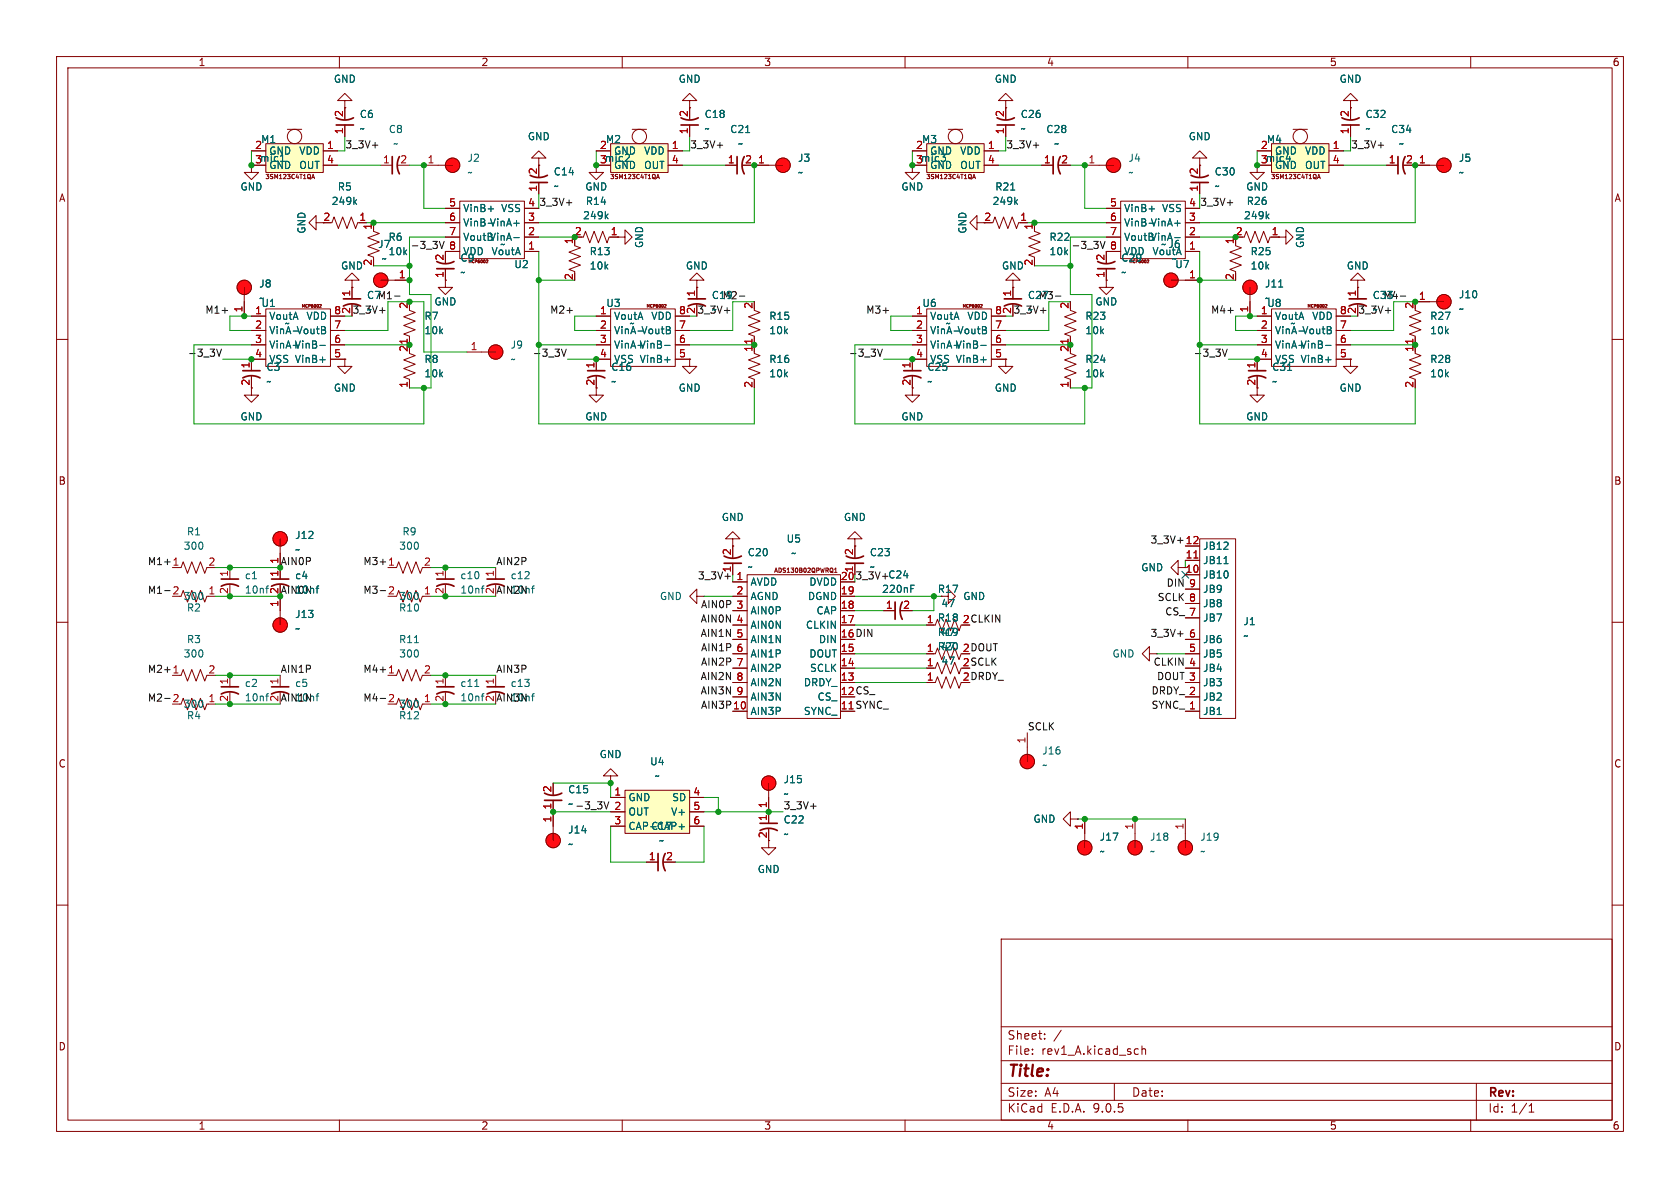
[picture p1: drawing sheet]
<svg xmlns="http://www.w3.org/2000/svg" width="297mm" height="210mm" viewBox="0 0 297 210" stroke-linecap="round" stroke-linejoin="round" font-family="sans-serif">
<defs><g id="words">
<text font-size="2.8" fill="#840000" x="178" y="190.9">Title:</text>
<g font-size="2.1" fill="#840000">
<text x="178" y="184">Sheet:</text>
<text x="178" y="186.7">File:</text>
<text x="184.1" y="186.7">rev1_A.kicad_sch</text>
<text x="178" y="196.9">KiCad</text>
<text x="178" y="194.1">Size:</text>
<text x="184.7" y="194.1">A4</text>
<text x="185.7" y="196.9">E.D.A.</text>
<text x="193.3" y="196.9">9.0.5</text>
<text x="200" y="194.1">Date:</text>
<text x="263" y="194.3">Rev:</text>
<text x="263" y="196.9">Id:</text>
<text x="267.1" y="196.9">1/1</text>
</g>
<g font-size="1.8" fill="#840000">
<text x="35" y="11.9">1</text>
<text x="85" y="11.9">2</text>
<text x="135" y="11.9">3</text>
<text x="185" y="11.9">4</text>
<text x="235" y="11.9">5</text>
<text x="285" y="11.9">6</text>
<text x="10.3" y="35.9">A</text>
<text x="285.3" y="35.9">A</text>
<text x="78.5" y="49.2" transform="rotate(-90 78.5 49.2)">1</text>
<text x="62.2" y="55.5">3_3V+</text>
<text x="123.2" y="55.5">3_3V+</text>
<text x="179.1" y="55.5">3_3V+</text>
<text x="240" y="55.5">3_3V+</text>
<text x="161" y="68.3" transform="rotate(-90 161 68.3)">2</text>
<text x="10.3" y="85.9">B</text>
<text x="285.3" y="85.9">B</text>
<text x="49.5" y="105.1">AIN0N</text>
<text x="165.7" y="105">R17</text>
<text x="148.5" y="112.8">16 DIN</text>
<text x="148.5" y="122.9">12 CS_</text>
<text x="10.3" y="135.9">C</text>
<text x="285.3" y="135.9">C</text>
<text x="10.3" y="185.9">D</text>
<text x="285.3" y="185.9">D</text>
<text x="35" y="199.9">1</text>
<text x="85" y="199.9">2</text>
<text x="135" y="199.9">3</text>
<text x="185" y="199.9">4</text>
<text x="235" y="199.9">5</text>
<text x="285" y="199.9">6</text>
</g>
<g font-size="1.8" fill="#006464">
<text x="58.9" y="14.8">GND</text>
<text x="119.9" y="14.8">GND</text>
<text x="175.8" y="14.8">GND</text>
<text x="236.7" y="14.8">GND</text>
<text x="63.5" y="21.1">C6</text>
<text x="63.5" y="23.6">~</text>
<text x="68.6" y="23.7">C8</text>
<text x="124.5" y="23.6">~</text>
<text x="124.5" y="21.1">C18</text>
<text x="129" y="23.7">C21</text>
<text x="180.3" y="23.6">~</text>
<text x="180.3" y="21.1">C26</text>
<text x="184.9" y="23.7">C28</text>
<text x="241.3" y="23.6">~</text>
<text x="241.3" y="21.1">C32</text>
<text x="245.8" y="23.7">C34</text>
<text x="46.1" y="25.5">M1</text>
<text x="47.5" y="27.5">GND</text>
<text x="52.8" y="27.5">VDD</text>
<text x="69.4" y="26.3">~</text>
<text x="82.6" y="28.8">J2</text>
<text x="93.2" y="25">GND</text>
<text x="107" y="25.5">M2</text>
<text x="108.5" y="27.5">GND</text>
<text x="113.8" y="27.5">VDD</text>
<text x="130.4" y="26.3">~</text>
<text x="141" y="28.8">J3</text>
<text x="162.9" y="25.5">M3</text>
<text x="164.3" y="27.5">GND</text>
<text x="169.7" y="27.5">VDD</text>
<text x="186.3" y="26.3">~</text>
<text x="199.4" y="28.8">J4</text>
<text x="210.1" y="25">GND</text>
<text x="223.9" y="25.5">M4</text>
<text x="225.3" y="27.5">GND</text>
<text x="230.6" y="27.5">VDD</text>
<text x="247.2" y="26.3">~</text>
<text x="257.8" y="28.8">J5</text>
<text x="42.4" y="33.9">GND</text>
<text x="47.5" y="30.1">GND</text>
<text x="52.8" y="30.1">OUT</text>
<text x="59.6" y="33.9">R5</text>
<text x="82.6" y="31.3">~</text>
<text x="97.8" y="33.8">~</text>
<text x="97.8" y="31.2">C14</text>
<text x="103.4" y="33.9">GND</text>
<text x="108.5" y="30.1">GND</text>
<text x="113.8" y="30.1">OUT</text>
<text x="141" y="31.3">~</text>
<text x="159.3" y="33.9">GND</text>
<text x="164.3" y="30.1">GND</text>
<text x="169.7" y="30.1">OUT</text>
<text x="175.9" y="33.9">R21</text>
<text x="199.4" y="31.3">~</text>
<text x="214.6" y="33.8">~</text>
<text x="214.6" y="31.2">C30</text>
<text x="220.2" y="33.9">GND</text>
<text x="225.3" y="30.1">GND</text>
<text x="230.6" y="30.1">OUT</text>
<text x="257.8" y="31.3">~</text>
<text x="54.2" y="41.4" transform="rotate(-90 54.2 41.4)">GND</text>
<text x="58.5" y="36.4">249k</text>
<text x="81.8" y="40.2">VinB- VinA+</text>
<text x="81.8" y="37.7">VinB+</text>
<text x="88.5" y="37.7">VSS</text>
<text x="103" y="39">249k</text>
<text x="103.5" y="36.4">R14</text>
<text x="171" y="41.4" transform="rotate(-90 171 41.4)">GND</text>
<text x="175.4" y="36.4">249k</text>
<text x="198.6" y="40.2">VinB- VinA+</text>
<text x="198.6" y="37.7">VinB+</text>
<text x="205.3" y="37.7">VSS</text>
<text x="219.8" y="39">249k</text>
<text x="220.3" y="36.4">R26</text>
<text x="60.2" y="47.9">GND</text>
<text x="66.8" y="44">J7</text>
<text x="67.4" y="46.6">~</text>
<text x="68.6" y="42.8">R6</text>
<text x="68.6" y="45.3">10k</text>
<text x="81.3" y="46.5">C9</text>
<text x="81.8" y="45.3">VDD</text>
<text x="81.8" y="42.8">VoutBVinA-</text>
<text x="86.8" y="45.3">VoutA</text>
<text x="88.3" y="44">~</text>
<text x="90.8" y="47.6">U2</text>
<text x="104.1" y="47.9">10k</text>
<text x="104.1" y="45.3">R13</text>
<text x="113.9" y="43.9" transform="rotate(-90 113.9 43.9)">GND</text>
<text x="121.2" y="47.9">GND</text>
<text x="177" y="47.9">GND</text>
<text x="185.4" y="45.3">10k</text>
<text x="185.4" y="42.8">R22</text>
<text x="198.1" y="46.5">C29</text>
<text x="198.6" y="45.3">VDD</text>
<text x="198.6" y="42.8">VoutBVinA-</text>
<text x="203.6" y="45.3">VoutA</text>
<text x="205.2" y="44">~J6</text>
<text x="207.1" y="46.6">~</text>
<text x="207.7" y="47.6">U7</text>
<text x="221" y="47.9">10k</text>
<text x="221" y="45.3">R25</text>
<text x="230.7" y="43.9" transform="rotate(-90 230.7 43.9)">GND</text>
<text x="238" y="47.9">GND</text>
<text x="45.7" y="51">J8</text>
<text x="45.7" y="53.6">~</text>
<text x="64.8" y="53.1">C7</text>
<text x="81.3" y="49">~</text>
<text x="125.7" y="53.1">C19</text>
<text x="127.6" y="53">M2-</text>
<text x="181.6" y="53.1">C27</text>
<text x="183.5" y="53">M3-</text>
<text x="198.1" y="49">~</text>
<text x="223.5" y="53.6">~</text>
<text x="223.5" y="51">J11</text>
<text x="242.6" y="53.1">C33</text>
<text x="244.5" y="53">M4-</text>
<text x="257.8" y="52.9">J10</text>
<text x="46.1" y="54.5">U1</text>
<text x="47.5" y="56.7">VoutA</text>
<text x="47.5" y="59.3">VinA- VoutB</text>
<text x="50.2" y="58">~</text>
<text x="54.1" y="56.7">VDD</text>
<text x="64.8" y="55.6">~</text>
<text x="74.9" y="56.7">R7</text>
<text x="74.9" y="59.3">10k</text>
<text x="76.7" y="54.2">GND</text>
<text x="107.1" y="54.5">U3</text>
<text x="108.5" y="56.7">VoutA</text>
<text x="108.5" y="59.3">VinA- VoutB</text>
<text x="111.2" y="58">~</text>
<text x="115" y="56.7">VDD</text>
<text x="125.7" y="55.6">~</text>
<text x="135.9" y="59.3">10k</text>
<text x="135.9" y="56.7">R15</text>
<text x="163" y="54.5">U6</text>
<text x="164.3" y="56.7">VoutA</text>
<text x="164.3" y="59.3">VinA- VoutB</text>
<text x="167.1" y="58">~</text>
<text x="170.9" y="56.7">VDD</text>
<text x="181.6" y="55.6">~</text>
<text x="191.8" y="59.3">10k</text>
<text x="191.8" y="56.7">R23</text>
<text x="193.5" y="54.2">GND</text>
<text x="223.9" y="54.5">U8</text>
<text x="225.3" y="56.7">VoutA</text>
<text x="225.3" y="59.3">VinA- VoutB</text>
<text x="228" y="58">~</text>
<text x="231.9" y="56.7">VDD</text>
<text x="242.6" y="55.6">~</text>
<text x="252.7" y="59.3">10k</text>
<text x="252.7" y="56.7">R27</text>
<text x="257.8" y="55.5">~</text>
<text x="47" y="65.8">C3</text>
<text x="47.5" y="61.8">VinA+VinB-</text>
<text x="47.5" y="64.4">VSS VinB+</text>
<text x="74.9" y="64.4">R8</text>
<text x="90.2" y="61.8">J9</text>
<text x="90.2" y="64.4">~</text>
<text x="108" y="65.8">C16</text>
<text x="108.5" y="61.8">VinA+VinB-</text>
<text x="108.5" y="64.4">VSS VinB+</text>
<text x="135.9" y="64.4">R16</text>
<text x="163.8" y="65.8">C25</text>
<text x="164.3" y="61.8">VinA+VinB-</text>
<text x="164.3" y="64.4">VSS VinB+</text>
<text x="191.8" y="64.4">R24</text>
<text x="224.8" y="65.8">C31</text>
<text x="225.3" y="61.8">VinA+VinB-</text>
<text x="225.3" y="64.4">VSS VinB+</text>
<text x="252.7" y="64.4">R28</text>
<text x="47" y="68.3">~</text>
<text x="58.9" y="69.4">GND</text>
<text x="74.9" y="66.9">10k</text>
<text x="108" y="68.3">~</text>
<text x="119.9" y="69.4">GND</text>
<text x="135.9" y="66.9">10k</text>
<text x="163.8" y="68.3">~</text>
<text x="175.8" y="69.4">GND</text>
<text x="191.8" y="66.9">10k</text>
<text x="224.8" y="68.3">~</text>
<text x="236.7" y="69.4">GND</text>
<text x="252.7" y="66.9">10k</text>
<text x="42.4" y="74.5">GND</text>
<text x="103.4" y="74.5">GND</text>
<text x="159.3" y="74.5">GND</text>
<text x="220.2" y="74.5">GND</text>
<text x="32.9" y="94.8">R1</text>
<text x="52.1" y="95.5">J12</text>
<text x="71" y="94.8">R9</text>
<text x="127.5" y="92.3">GND</text>
<text x="149.1" y="92.3">GND</text>
<text x="32.4" y="97.4">300</text>
<text x="52.1" y="98">~</text>
<text x="70.5" y="97.4">300</text>
<text x="132.1" y="101.1">~</text>
<text x="132.1" y="98.5">C20</text>
<text x="139" y="96.1">U5</text>
<text x="139.8" y="98.7">~</text>
<text x="153.7" y="101.1">~</text>
<text x="153.7" y="98.5">C23</text>
<text x="201.7" y="101.2">GND</text>
<text x="212.6" y="99.9">JB11</text>
<text x="212.6" y="97.4">JB12</text>
<text x="32.4" y="106.3">300</text>
<text x="43.2" y="102.6">c1</text>
<text x="43.2" y="105.1">10nf</text>
<text x="52.1" y="102.6">c4</text>
<text x="52.1" y="105.1">10nf</text>
<text x="70.5" y="106.3">300</text>
<text x="81.3" y="105.1">10nf</text>
<text x="81.3" y="102.6">c10</text>
<text x="90.2" y="102.6">c12</text>
<text x="116.6" y="106.3">GND</text>
<text x="132.6" y="103.7">AVDD</text>
<text x="132.6" y="106.3">AGND</text>
<text x="142.7" y="106.3">DGND</text>
<text x="143" y="103.7">DVDD</text>
<text x="155.8" y="105">220nF</text>
<text x="156.9" y="102.5">C24</text>
<text x="166.3" y="107.5">47</text>
<text x="170.2" y="106.3">GND</text>
<text x="212.6" y="107.5">JB8</text>
<text x="212.6" y="105">JB9</text>
<text x="212.6" y="102.5">JB10</text>
<text x="32.9" y="108.3">R2</text>
<text x="32.9" y="113.9">R3</text>
<text x="52.1" y="112">~</text>
<text x="52.1" y="109.4">J13</text>
<text x="70.4" y="113.9">R11</text>
<text x="70.4" y="108.3">R10</text>
<text x="132.6" y="108.8">AIN0P</text>
<text x="132.6" y="111.4">AIN0N</text>
<text x="132.6" y="113.9">AIN1N</text>
<text x="142.4" y="111.4">CLKIN</text>
<text x="144.3" y="108.8">CAP</text>
<text x="144.7" y="113.9">DIN</text>
<text x="163.8" y="110.2">1 R18</text>
<text x="165.7" y="112.6">R19</text>
<text x="166.3" y="112.6">47</text>
<text x="212.6" y="113.9">JB6</text>
<text x="212.6" y="110.1">JB7</text>
<text x="219.7" y="110.7">J1</text>
<text x="219.7" y="113.3">~</text>
<text x="32.4" y="116.4">300</text>
<text x="70.5" y="116.4">300</text>
<text x="132.6" y="116.4">AIN1P</text>
<text x="132.6" y="119">AIN2P</text>
<text x="143" y="116.4">DOUT</text>
<text x="143.1" y="119">SCLK</text>
<text x="166.3" y="117.7">47</text>
<text x="166.3" y="115.2">47</text>
<text x="196.6" y="116.4">GND</text>
<text x="212.6" y="119">JB4</text>
<text x="212.6" y="116.4">JB5</text>
<text x="32.4" y="125.3">300</text>
<text x="43.2" y="121.6">c2</text>
<text x="43.2" y="124.2">10nf</text>
<text x="52.1" y="121.6">c5</text>
<text x="70.5" y="125.3">300</text>
<text x="81.3" y="124.2">10nf</text>
<text x="81.3" y="121.6">c11</text>
<text x="90.2" y="121.6">c13</text>
<text x="132.6" y="121.5">AIN2N</text>
<text x="132.6" y="124.1">AIN3N</text>
<text x="142" y="121.5">DRDY_</text>
<text x="144.4" y="124.1">CS_</text>
<text x="212.6" y="124.1">JB2</text>
<text x="212.6" y="121.5">JB3</text>
<text x="32.9" y="127.4">R4</text>
<text x="70.4" y="127.4">R12</text>
<text x="132.6" y="126.6">AIN3P</text>
<text x="142" y="126.6">SYNC_</text>
<text x="212.6" y="126.6">JB1</text>
<text x="105.9" y="134.2">GND</text>
<text x="114.8" y="135.5">U4</text>
<text x="184.2" y="136.1">~</text>
<text x="184.2" y="133.6">J16</text>
<text x="100.3" y="143">~</text>
<text x="100.3" y="140.4">C15</text>
<text x="111" y="141.8">GND</text>
<text x="115.6" y="138">~</text>
<text x="118.7" y="141.8">SD</text>
<text x="138.4" y="141.2">~</text>
<text x="138.4" y="138.7">J15</text>
<text x="100.3" y="147.5">J14</text>
<text x="111" y="144.4">OUT</text>
<text x="111" y="146.9">CAP-C17</text>
<text x="116" y="146.9">CAP+</text>
<text x="116.4" y="149.5">~</text>
<text x="118.5" y="144.4">V+</text>
<text x="138.4" y="148.3">~</text>
<text x="138.4" y="145.8">C22</text>
<text x="182.6" y="145.6">GND</text>
<text x="194.3" y="148.8">J17</text>
<text x="203.2" y="148.8">J18</text>
<text x="212.1" y="148.8">J19</text>
<text x="100.3" y="150.1">~</text>
<text x="133.9" y="154.5">GND</text>
<text x="194.3" y="151.4">~</text>
<text x="203.2" y="151.4">~</text>
<text x="212.1" y="151.4">~</text>
</g>
<g font-size="1.8" fill="#a90000">
<text x="60.7" y="23.8" transform="rotate(-90 60.7 23.8)">1</text>
<text x="60.7" y="20.8" transform="rotate(-90 60.7 20.8)">2</text>
<text x="121.7" y="23.8" transform="rotate(-90 121.7 23.8)">1</text>
<text x="121.7" y="20.8" transform="rotate(-90 121.7 20.8)">2</text>
<text x="177.5" y="23.8" transform="rotate(-90 177.5 23.8)">1</text>
<text x="177.5" y="20.8" transform="rotate(-90 177.5 20.8)">2</text>
<text x="238.5" y="23.8" transform="rotate(-90 238.5 23.8)">1</text>
<text x="238.5" y="20.8" transform="rotate(-90 238.5 20.8)">2</text>
<text x="45" y="26.4">2</text>
<text x="45" y="29">3mic1</text>
<text x="57.7" y="26.4">1</text>
<text x="57.7" y="29">4</text>
<text x="67.6" y="29">1</text>
<text x="70.7" y="29">2</text>
<text x="75.5" y="29">1</text>
<text x="106" y="26.4">2</text>
<text x="106" y="29">3mic2</text>
<text x="118.7" y="26.4">1</text>
<text x="118.7" y="29">4</text>
<text x="128.6" y="29">1</text>
<text x="131.6" y="29">2</text>
<text x="133.9" y="29">1</text>
<text x="161.9" y="26.4">2</text>
<text x="161.9" y="29">3mic3</text>
<text x="174.6" y="26.4">1</text>
<text x="174.6" y="29">4</text>
<text x="184.5" y="29">1</text>
<text x="187.5" y="29">2</text>
<text x="192.3" y="29">1</text>
<text x="222.8" y="26.4">2</text>
<text x="222.8" y="29">3mic4</text>
<text x="235.5" y="26.4">1</text>
<text x="235.5" y="29">4</text>
<text x="245.4" y="29">1</text>
<text x="248.5" y="29">2</text>
<text x="250.8" y="29">1</text>
<text x="95" y="34" transform="rotate(-90 95 34)">1</text>
<text x="95" y="30.9" transform="rotate(-90 95 30.9)">2</text>
<text x="211.8" y="34" transform="rotate(-90 211.8 34)">1</text>
<text x="211.8" y="30.9" transform="rotate(-90 211.8 30.9)">2</text>
<text x="57.1" y="39.1">2</text>
<text x="63.4" y="39.1">1</text>
<text x="65.8" y="40.7" transform="rotate(-90 65.8 40.7)">1</text>
<text x="79.3" y="41.7">7</text>
<text x="79.3" y="39.1">6</text>
<text x="79.3" y="36.6">5</text>
<text x="93.3" y="41.7">2</text>
<text x="93.3" y="39.1">3</text>
<text x="93.3" y="36.6">4</text>
<text x="101.5" y="41.7">2</text>
<text x="107.9" y="41.7">1</text>
<text x="173.9" y="39.1">2</text>
<text x="180.3" y="39.1">1</text>
<text x="182.6" y="40.7" transform="rotate(-90 182.6 40.7)">1</text>
<text x="196.1" y="41.7">7</text>
<text x="196.1" y="39.1">6</text>
<text x="196.1" y="36.6">5</text>
<text x="210.1" y="41.7">2</text>
<text x="210.1" y="39.1">3</text>
<text x="210.1" y="36.6">4</text>
<text x="218.4" y="41.7">2</text>
<text x="224.7" y="41.7">1</text>
<text x="65.8" y="47.1" transform="rotate(-90 65.8 47.1)">2</text>
<text x="78.5" y="46.2" transform="rotate(-90 78.5 46.2)">2</text>
<text x="79.3" y="44.2">8</text>
<text x="93.3" y="44.2">1</text>
<text x="101.3" y="43.3" transform="rotate(-90 101.3 43.3)">1</text>
<text x="182.6" y="47.1" transform="rotate(-90 182.6 47.1)">2</text>
<text x="195.3" y="46.2" transform="rotate(-90 195.3 46.2)">2</text>
<text x="196.1" y="44.2">8</text>
<text x="210.1" y="44.2">1</text>
<text x="218.2" y="43.3" transform="rotate(-90 218.2 43.3)">1</text>
<text x="62" y="52.5" transform="rotate(-90 62 52.5)">1</text>
<text x="70.4" y="49.3">1</text>
<text x="101.3" y="49.6" transform="rotate(-90 101.3 49.6)">2</text>
<text x="122.9" y="52.5" transform="rotate(-90 122.9 52.5)">1</text>
<text x="178.8" y="52.5" transform="rotate(-90 178.8 52.5)">1</text>
<text x="195.3" y="49.2" transform="rotate(-90 195.3 49.2)">1</text>
<text x="210.1" y="49.3">1</text>
<text x="218.2" y="49.6" transform="rotate(-90 218.2 49.6)">2</text>
<text x="239.8" y="52.5" transform="rotate(-90 239.8 52.5)">1</text>
<text x="250.8" y="53.1">1</text>
<text x="42.9" y="55.3" transform="rotate(-90 42.9 55.3)">1</text>
<text x="45" y="55.6">1</text>
<text x="45" y="58.2">2</text>
<text x="59" y="55.6">8</text>
<text x="59" y="58.2">7</text>
<text x="62" y="55.6" transform="rotate(-90 62 55.6)">2</text>
<text x="72.1" y="54.7" transform="rotate(-90 72.1 54.7)">2</text>
<text x="106" y="55.6">1</text>
<text x="106" y="58.2">2</text>
<text x="119.9" y="55.6">8</text>
<text x="119.9" y="58.2">7</text>
<text x="122.9" y="55.6" transform="rotate(-90 122.9 55.6)">2</text>
<text x="133.1" y="54.7" transform="rotate(-90 133.1 54.7)">2</text>
<text x="161.9" y="55.6">1</text>
<text x="161.9" y="58.2">2</text>
<text x="175.8" y="55.6">8</text>
<text x="175.8" y="58.2">7</text>
<text x="178.8" y="55.6" transform="rotate(-90 178.8 55.6)">2</text>
<text x="189" y="54.7" transform="rotate(-90 189 54.7)">2</text>
<text x="220.7" y="55.3" transform="rotate(-90 220.7 55.3)">1</text>
<text x="222.8" y="55.6">1</text>
<text x="222.8" y="58.2">2</text>
<text x="236.8" y="55.6">8</text>
<text x="236.8" y="58.2">7</text>
<text x="239.8" y="55.6" transform="rotate(-90 239.8 55.6)">2</text>
<text x="249.9" y="54.7" transform="rotate(-90 249.9 54.7)">2</text>
<text x="44.2" y="65.2" transform="rotate(-90 44.2 65.2)">1</text>
<text x="45" y="60.7">3</text>
<text x="45" y="63.2">4</text>
<text x="59" y="60.7">6</text>
<text x="59" y="63.2">5</text>
<text x="72.1" y="62.3" transform="rotate(-90 72.1 62.3)">21</text>
<text x="83.1" y="62">1</text>
<text x="105.2" y="65.2" transform="rotate(-90 105.2 65.2)">1</text>
<text x="106" y="60.7">3</text>
<text x="106" y="63.2">4</text>
<text x="119.9" y="60.7">6</text>
<text x="119.9" y="63.2">5</text>
<text x="133.1" y="62.3" transform="rotate(-90 133.1 62.3)">11</text>
<text x="161" y="65.2" transform="rotate(-90 161 65.2)">1</text>
<text x="161.9" y="60.7">3</text>
<text x="161.9" y="63.2">4</text>
<text x="175.8" y="60.7">6</text>
<text x="175.8" y="63.2">5</text>
<text x="189" y="62.3" transform="rotate(-90 189 62.3)">21</text>
<text x="222" y="65.2" transform="rotate(-90 222 65.2)">1</text>
<text x="222.8" y="60.7">3</text>
<text x="222.8" y="63.2">4</text>
<text x="236.8" y="60.7">6</text>
<text x="236.8" y="63.2">5</text>
<text x="249.9" y="62.3" transform="rotate(-90 249.9 62.3)">11</text>
<text x="44.2" y="68.3" transform="rotate(-90 44.2 68.3)">2</text>
<text x="72.1" y="68.7" transform="rotate(-90 72.1 68.7)">1</text>
<text x="105.2" y="68.3" transform="rotate(-90 105.2 68.3)">2</text>
<text x="133.1" y="68.7" transform="rotate(-90 133.1 68.7)">2</text>
<text x="189" y="68.7" transform="rotate(-90 189 68.7)">1</text>
<text x="222" y="68.3" transform="rotate(-90 222 68.3)">2</text>
<text x="249.9" y="68.7" transform="rotate(-90 249.9 68.7)">2</text>
<text x="36.8" y="100.1">2</text>
<text x="49.3" y="99.8" transform="rotate(-90 49.3 99.8)">1</text>
<text x="74.9" y="100.1">2</text>
<text x="129.3" y="101.3" transform="rotate(-90 129.3 101.3)">1</text>
<text x="129.3" y="98.2" transform="rotate(-90 129.3 98.2)">2</text>
<text x="150.9" y="101.3" transform="rotate(-90 150.9 101.3)">1</text>
<text x="150.9" y="98.2" transform="rotate(-90 150.9 98.2)">2</text>
<text x="209.5" y="101.3">10</text>
<text x="209.5" y="98.8">11</text>
<text x="209.5" y="96.3">12</text>
<text x="30.4" y="105.2">2</text>
<text x="36.8" y="105.2">1</text>
<text x="40.4" y="105.1" transform="rotate(-90 40.4 105.1)">2</text>
<text x="40.4" y="102.1" transform="rotate(-90 40.4 102.1)">1</text>
<text x="49.3" y="107.4" transform="rotate(-90 49.3 107.4)">1</text>
<text x="49.3" y="105.1" transform="rotate(-90 49.3 105.1)">2</text>
<text x="49.3" y="102.1" transform="rotate(-90 49.3 102.1)">1</text>
<text x="68.5" y="105.2">2</text>
<text x="74.9" y="105.2">1</text>
<text x="78.5" y="105.1" transform="rotate(-90 78.5 105.1)">2</text>
<text x="78.5" y="102.1" transform="rotate(-90 78.5 102.1)">1</text>
<text x="87.4" y="105.1" transform="rotate(-90 87.4 105.1)">2</text>
<text x="87.4" y="102.1" transform="rotate(-90 87.4 102.1)">1</text>
<text x="130.1" y="102.6">1</text>
<text x="130.1" y="105.2">2</text>
<text x="130.1" y="107.7">3</text>
<text x="148.5" y="102.6">20</text>
<text x="148.5" y="105.2">19</text>
<text x="148.5" y="107.7">18</text>
<text x="156.5" y="107.7">1</text>
<text x="159.6" y="107.7">2</text>
<text x="210.1" y="106.4">8</text>
<text x="210.1" y="103.9">9</text>
<text x="130.1" y="110.2">4</text>
<text x="130.1" y="112.8">5</text>
<text x="148.5" y="110.2">17</text>
<text x="148.5" y="112.8">16</text>
<text x="170.1" y="110.2">2</text>
<text x="210.1" y="112.8">6</text>
<text x="210.1" y="109">7</text>
<text x="36.8" y="119.1">2</text>
<text x="74.9" y="119.1">2</text>
<text x="130.1" y="115.3">6</text>
<text x="130.1" y="117.9">7</text>
<text x="148.5" y="115.3">15</text>
<text x="148.5" y="117.9">14</text>
<text x="163.8" y="115.3">1 R20</text>
<text x="163.8" y="117.9">1</text>
<text x="170.1" y="115.3">2</text>
<text x="170.1" y="117.9">2</text>
<text x="210.1" y="115.3">5</text>
<text x="210.1" y="117.9">4</text>
<text x="30.4" y="124.2">2</text>
<text x="36.8" y="124.2">1</text>
<text x="40.4" y="124.2" transform="rotate(-90 40.4 124.2)">2</text>
<text x="40.4" y="121.1" transform="rotate(-90 40.4 121.1)">1</text>
<text x="49.3" y="124.2" transform="rotate(-90 49.3 124.2)">2</text>
<text x="49.3" y="121.1" transform="rotate(-90 49.3 121.1)">1</text>
<text x="68.5" y="124.2">2</text>
<text x="74.9" y="124.2">1</text>
<text x="78.5" y="124.2" transform="rotate(-90 78.5 124.2)">2</text>
<text x="78.5" y="121.1" transform="rotate(-90 78.5 121.1)">1</text>
<text x="87.4" y="124.2" transform="rotate(-90 87.4 124.2)">2</text>
<text x="87.4" y="121.1" transform="rotate(-90 87.4 121.1)">1</text>
<text x="129.5" y="125.5">10</text>
<text x="130.1" y="120.4">8</text>
<text x="130.1" y="122.9">9</text>
<text x="148.5" y="120.4">13</text>
<text x="148.5" y="125.5">11 SYNC_</text>
<text x="148.5" y="122.9">12</text>
<text x="148.5" y="125.5">11</text>
<text x="163.8" y="120.4">1</text>
<text x="170.1" y="120.4">2</text>
<text x="210.1" y="125.5">1</text>
<text x="210.1" y="122.9">2</text>
<text x="210.1" y="120.4">3</text>
<text x="181.4" y="131.5" transform="rotate(-90 181.4 131.5)">1</text>
<text x="97.5" y="143.2" transform="rotate(-90 97.5 143.2)">1</text>
<text x="97.5" y="140.2" transform="rotate(-90 97.5 140.2)">2</text>
<text x="108.5" y="140.7">1</text>
<text x="108.5" y="143.3">2</text>
<text x="122.5" y="140.7">4</text>
<text x="122.5" y="143.3">5</text>
<text x="135.6" y="142.9" transform="rotate(-90 135.6 142.9)">1</text>
<text x="97.5" y="145.5" transform="rotate(-90 97.5 145.5)">1</text>
<text x="108.5" y="145.8">3</text>
<text x="122.5" y="145.8">6</text>
<text x="135.6" y="148.3" transform="rotate(-90 135.6 148.3)">2</text>
<text x="135.6" y="145.2" transform="rotate(-90 135.6 145.2)">1</text>
<text x="191.5" y="146.8" transform="rotate(-90 191.5 146.8)">1</text>
<text x="200.4" y="146.8" transform="rotate(-90 200.4 146.8)">1</text>
<text x="209.3" y="146.8" transform="rotate(-90 209.3 146.8)">1</text>
<text x="114.6" y="152.1">1</text>
<text x="117.7" y="152.1">2</text>
</g>
<g font-size="1.8" fill="#0f0f0f">
<text x="61" y="26.3">3_3V+</text>
<text x="121.9" y="26.3">3_3V+</text>
<text x="177.8" y="26.3">3_3V+</text>
<text x="238.8" y="26.3">3_3V+</text>
<text x="95.2" y="36.5">3_3V+</text>
<text x="212.1" y="36.5">3_3V+</text>
<text x="72.5" y="44.1">-3_3V</text>
<text x="189.3" y="44.1">-3_3V</text>
<text x="64.8" y="53.1">C7M1-</text>
<text x="36.2" y="55.5">M1+</text>
<text x="97.2" y="55.5">M2+</text>
<text x="153" y="55.5">M3+</text>
<text x="214" y="55.5">M4+</text>
<text x="33.1" y="63.2">-3_3V</text>
<text x="94.1" y="63.2">-3_3V</text>
<text x="150" y="63.2">-3_3V</text>
<text x="210.9" y="63.2">-3_3V</text>
<text x="26" y="100">M1+ 1</text>
<text x="49.5" y="100">AIN0P</text>
<text x="64.1" y="100">M3+ 1</text>
<text x="87.6" y="100">AIN2P</text>
<text x="203.3" y="96.2">3_3V+ 12</text>
<text x="26" y="105.1">M1-</text>
<text x="64.1" y="105.1">M3-</text>
<text x="87.6" y="105.1">AIN2N</text>
<text x="90.2" y="105.1">10nf</text>
<text x="123.3" y="102.5">3_3V+</text>
<text x="123.8" y="107.6">AIN0P 3</text>
<text x="204.6" y="106.3">SCLK 8</text>
<text x="206.1" y="103.8">DIN 9</text>
<text x="123.8" y="112.7">AIN1N 5</text>
<text x="123.8" y="110.1">AIN0N 4</text>
<text x="170.1" y="110.2">2 CLKIN</text>
<text x="203.3" y="112.7">3_3V+</text>
<text x="205.9" y="108.9">CS_ 7</text>
<text x="26" y="119">M2+ 1</text>
<text x="49.5" y="119">AIN1P</text>
<text x="64.1" y="119">M4+ 1</text>
<text x="87.6" y="119">AIN3P</text>
<text x="123.8" y="115.2">AIN1P 6</text>
<text x="123.8" y="117.8">AIN2P 7</text>
<text x="170.1" y="115.3">2 DOUT</text>
<text x="170.1" y="117.9">2 SCLK</text>
<text x="203.8" y="117.8">CLKIN 4</text>
<text x="26" y="124.1">M2-</text>
<text x="49.5" y="124.1">AIN1N</text>
<text x="52.1" y="124.2">10nf</text>
<text x="64.1" y="124.1">M4-</text>
<text x="87.6" y="124.1">AIN3N</text>
<text x="90.2" y="124.2">10nf</text>
<text x="123.8" y="122.8">AIN3N 9</text>
<text x="123.8" y="120.3">AIN2N 8</text>
<text x="123.8" y="125.4">AIN3P 10</text>
<text x="170.1" y="120.4">2 DRDY_</text>
<text x="203.5" y="125.4">SYNC_ 1</text>
<text x="203.5" y="122.8">DRDY_ 2</text>
<text x="204.4" y="120.3">DOUT 3</text>
<text x="181.6" y="129.2">SCLK</text>
<text x="100.3" y="143">~-3_3V</text>
<text x="138.4" y="143.2">3_3V+</text>
</g>
<text font-size="1.8" fill="#009600" x="151.1" y="102.5">3_3V+ C24</text>
<g font-size="1.1" fill="#840000">
<text x="46.8" y="31.9">3SM123C4T1QA</text>
<text x="107.7" y="31.9">3SM123C4T1QA</text>
<text x="163.6" y="31.9">3SM123C4T1QA</text>
<text x="224.6" y="31.9">3SM123C4T1QA</text>
<text x="136.7" y="101.4">ADS130B02QPWRQ1</text>
</g>
<g font-size=".7" fill="#006464">
<text x="82.4" y="46.7">MCP6002</text>
<text x="199.3" y="46.7">MCP6002</text>
</g>
<g font-size=".7" fill="#840000">
<text x="53" y="54.6">MCP6002</text>
<text x="113.9" y="54.6">MCP6002</text>
<text x="169.8" y="54.6">MCP6002</text>
<text x="230.8" y="54.6">MCP6002</text>
</g>
</g></defs>
<g fill="none" stroke="#840000" stroke-width=".18">
<path d="M10 10h277v190h-277zM12 12h273v186h-273zM60 10v2M110 10v2M160 10v2M210 10v2M260 10v2M212.1 27.9h1.3l-1.3-1.2-1.3 1.2h1.3v1.3M212.1 29.2h.1M222.2 29.2v1.3h1.3l-1.3 1.3-1.2-1.3h1.2M222.2 29.2h.1M10 60h2"/>
<path d="M285 60h2M10 110h2M30.5 100.3h1.5l.4-1 .7 2 .8-2 .8 2 .7-2 .8 2 .4-1M285 110h2M10 160h2M177 166h108v32h-108zM285 160h2M60 198v2M110 198v2M160 198v2M177 194.5h108M177 191.5h108"/>
<path d="M177 187.5h108M177 181.5h108M182.5 186.3v.1M182.5 185.5v.1M184.7 183.6v.1M184.7 182.8v.1M187.6 182.1l-1.3 2M197 191.5v3M201.1 185.4l.1 .1M201.2 186.3l-.1 .1M201.9 184.9v1.5M201.9 185.5l.2-.1 .4 .1v.9"/>
<path d="M210 198v2M260 198v2M261 191.5v6.5M270.3 196.6h.9M270.3 195.5l.4-.4v1.5"/>
</g>
<path d="M224.8 25.4h10.1v5.1h-10.1z" fill="#ffffc2"/>
<g fill="none" stroke="#840000" stroke-width=".18">
<path d="M121.9 17.8h1.3l-1.3-1.3-1.3 1.3h1.3v1.3M121.9 19.1h.1M121.9 19.1v2M55.9 39.4v-1.3l-1.3 1.3 1.3 1.2v-1.2h1.2M67.3 29.2h2M70.4 29.2h2M121.9 22.1v2M128.3 29.2h2M131.3 29.2h7.1M222.2 26.7h2.6M222.2 29.2h2.6M224.8 25.4h10.1v5.1h-10.1z"/>
<path d="M228.6 22.9h2.5M232.9 31.6l.3-.8 .2 .8M233 31.4h.3M234.9 26.7h2.6M234.9 29.2h2.6M43.2 50.8v5.1M44.4 55.9h2.6M44.4 58.4h2.6M47 54.6h11.4v10.2h-11.4zM56.5 53.9l.2-.1 .1 .2-.3 .3h.3M58.4 55.9h2.6M58.4 58.4h2.6"/>
<path d="M62.2 50.8v2M44.4 66.5v3.4h1.3l-1.3 1.2-1.2-1.2h1.2M44.4 61h2.6M47 63.5h-2.6v2M58.4 61h2.6M58.4 63.5h2.6M61 63.5v1.3h1.2l-1.2 1.2-1.3-1.2h1.3M61 63.5h.1M105.4 68.6v1.3h1.3l-1.3 1.2-1.3-1.2h1.3M161.3 66.5v3.4h1.3l-1.3 1.2-1.3-1.2h1.3M161.3 63.5v2M129.5 95.3h1.3l-1.3-1.3-1.2 1.3h1.2v1.2"/>
<path d="M129.5 96.5h.1M129.5 96.5v2.1M129.5 99.6v2M40.6 119.4v2M49.5 119.4v2M87.6 100.3v2.1M123.2 105.4v-1.3l-1.3 1.3 1.3 1.3v-1.3h1.3M124.5 105.4h.1M129.5 102.9h2.6M129.5 105.4h2.6M129.5 108h2.6M129.5 110.5h2.6"/>
<path d="M129.5 113h2.6M129.5 115.6h2.6M129.5 118.1h2.6M132.1 101.6h16.5v25.4h-16.5zM147.5 101.2h.5M147.5 100.6l.3-.2v.8M148.6 102.9h2.5M148.6 105.4h2.5M148.6 108h2.5M148.6 110.5h2.5M148.6 115.6h2.5M148.6 118.1h2.5"/>
<path d="M156.2 108h2M159.3 108h2M165.4 110.5l.3-1 .8 2 .8-2 .7 2 .8-2 .7 2 .4-1M165.4 115.6l.3-1 .8 2 .8-2 .7 2 .8-2 .7 2 .4-1M40.6 122.4v2.1M129.5 120.7h2.6M129.5 123.2h2.6M129.5 125.7h2.6M148.6 120.7h2.5M163.8 120.7h1.6l.3-1.1 .8 2.1 .8-2.1 .7 2.1 .8-2.1 .7 2.1 .4-1"/>
<circle cx="138.4" cy="29.2" r="1.27"/>
<circle cx="229.9" cy="24.1" r="1.27"/>
<circle cx="43.2" cy="50.8" r="1.27"/>
</g>
<path d="M131.8 23.4h.7M228 27.7v.8M56.5 61.1h1M56.5 63.6h1M94 104h.5M94.5 103.6h-.3M161 104.1h.4M161 103.4h.6M47 123h.5M47.5 122.6l-.3 .1M55.9 123h.5M56.4 122.6l-.3 .1" fill="none" stroke="#006464" stroke-width=".18"/>
<g fill="none" stroke="#840000" stroke-width=".3">
<path d="M69.3 27.7v3M70.6 27.7a3.2 3.2 0 0 0 0 3M120.4 20.8a3.2 3.2 0 0 0 3 0M120.4 22.1h3M130.3 27.7v3M131.6 27.7a3.2 3.2 0 0 0 0 3M60.7 54.1a3.2 3.2 0 0 1 3.1 0M60.7 52.8h3.1M42.9 66.8a3.2 3.2 0 0 1 3.1 0M42.9 65.5h3.1M159.8 66.8a3.2 3.2 0 0 1 3 0M159.8 65.5h3"/>
<path d="M128 98.3a3.2 3.2 0 0 0 3.1 0M128 99.6h3.1M86.1 103.6a3.2 3.2 0 0 1 3.1 0M86.1 102.4h3.1M158.2 106.4v3.1M159.5 106.4a3.2 3.2 0 0 0 0 3.1M39.1 122.7a3.2 3.2 0 0 1 3.1 0M39.1 121.4h3.1M48 122.7a3.2 3.2 0 0 1 3.1 0M48 121.4h3.1"/>
</g>
<g fill="#ff0c13" stroke="#ff0c13" stroke-width=".18">
<circle cx="43.2" cy="50.8" r="1.27"/>
<circle cx="138.4" cy="29.2" r="1.27"/>
</g>
<path d="M47 25.4h10.1v5.1h-10.1z" fill="#ffffc2"/>
<g fill="none" stroke="#840000" stroke-width=".18">
<path d="M61 19.1v2M44.4 29.2v1.3h1.3l-1.3 1.3-1.2-1.3h1.2M44.4 29.2h.1M44.4 26.7h2.6M44.4 29.2h2.6M47 25.4h10.1v5.1h-10.1zM50.8 22.9h2.5M55.1 31.6l.3-.8 .2 .8M55.2 31.4h.3M57.1 26.7h2.6M57.1 29.2h2.6M58.4 39.4h.3l.4-1 .7 2 .8-2 .7 2 .8-2 .8 2 .3-1"/>
<path d="M61 22.1v2M63.5 39.4h1.3M66 39.4v1.2M182.9 39.4v1.2M191.8 29.2h5M195.6 39.4h2.5M195.6 36.8h2.5M198.1 35.6h11.4v10.1h-11.4zM209.5 39.4h2.6M209.5 36.8h2.6M212.1 29.2v2M212.1 32.3v2"/>
<path d="M66 40.9l1.1 .4-2.1 .7 2.1 .8-2.1 .8 2.1 .7-2.1 .8 1 .4v.2M67.3 49.5h5.1M105.4 55.9h2.5M105.4 58.4h2.5M107.9 54.6h11.5v10.2h-11.5zM117.5 53.9l.2-.1v.2l-.3 .3h.3M119.4 55.9h2.5M119.4 58.4h2.5M133.3 54.9l1.1 .3-2.1 .8 2.1 .8-2.1 .7 2.1 .8-2.1 .8 1 .3v1.6M182.9 40.9l1 .4-2 .7 2 .8-2 .8 2 .7-2 .8 1 .4v.2M189.2 54.9l1 .3-2 .8 2 .8-2 .7 2 .8-2 .8 1 .3v1.6M195.6 47.5v3.3h1.2l-1.2 1.3-1.3-1.3h1.3"/>
<path d="M195.6 41.9h2.5M198.1 44.5h-2.5v2M202.8 46l.2-.1 .1 .2-.3 .4h.3M207 49.5h5.1M209.5 44.5h2.6M209.5 41.9h2.6M250.2 54.9l1 .3-2 .8 2 .8-2 .7 2 .8-2 .8 1 .3v1.6M105.4 61h2.5M105.4 66.5v2.1M107.9 63.5h-2.5v2M119.4 61h2.5M119.4 63.5h2.5"/>
<path d="M121.9 63.5v1.3h1.3l-1.3 1.2-1.3-1.2h1.3M121.9 63.5h.1M133.3 62.5l1.1 .4-2.1 .7 2.1 .8-2.1 .8 2.1 .7-2.1 .8 1 .4v.2M222.2 68.6v1.3h1.3l-1.3 1.2-1.2-1.2h1.2M49.5 95.3v7.1M151.1 95.3h1.3l-1.3-1.3-1.2 1.3h1.2v1.2M151.1 96.5h.1M151.1 96.5v2.1M151.1 99.6v2M30.5 119.4h1.5l.4-1 .7 2 .8-2 .8 2 .7-2 .8 2 .4-1M31.7 105.4h.3l.4-1 .7 2 .8-2 .8 2 .7-2 .8 2 .4-1M36.8 105.4h1.3"/>
<path d="M40.6 100.3v2.1M40.6 103.4v2M49.5 105.4v5.1M68.6 100.3h1.5l.4-1 .7 2 .8-2 .8 2 .7-2 .8 2 .4-1M68.6 119.4h1.5l.4-1 .7 2 .8-2 .8 2 .7-2 .8 2 .4-1M69.8 105.4h.3l.4-1 .7 2 .8-2 .8 2 .7-2 .8 2 .4-1M74.9 105.4h1.3M78.7 100.3v2.1M78.7 103.4v2M78.7 119.4v2M163.8 118.1h1.6l.3-1 .8 2 .8-2 .7 2 .8-2 .7 2 .4-1M166.4 105.4h1.2v-1.3l1.3 1.3-1.3 1.3v-1.3"/>
<path d="M31.7 124.5h.3l.4-1.1 .7 2.1 .8-2.1 .8 2.1 .7-2.1 .8 2.1 .4-1M36.8 124.5h1.3M69.8 124.5h.3l.4-1.1 .7 2.1 .8-2.1 .8 2.1 .7-2.1 .8 2.1 .4-1M74.9 124.5h1.3M78.7 122.4v2.1M97.8 143.5v5.1"/>
<circle cx="52.1" cy="24.1" r="1.27"/>
<circle cx="196.8" cy="29.2" r="1.27"/>
<circle cx="67.3" cy="49.5" r="1.27"/>
<circle cx="207" cy="49.5" r="1.27"/>
<circle cx="49.5" cy="95.2" r="1.27"/>
<circle cx="49.5" cy="110.5" r="1.27"/>
<circle cx="97.8" cy="148.6" r="1.27"/>
</g>
<g fill="none" stroke="#006464" stroke-width=".18">
<path d="M50 27.2v1.3M62.7 35.7l.3 .4M63 35.3l-.4 .5M203.1 36.9h1M207.7 42h.9M117.5 61.1h1M117.5 63.6h1M44.6 102.3h.7M47 104h.5M47.5 103.6h-.3M55.9 104h.5M56.4 103.6h-.3"/>
<path d="M73.3 113.6h.7M85.1 104h.5M85.6 103.6h-.3M83.9 121.4h.8M85.1 123h.5M85.6 122.6l-.3 .1"/>
</g>
<g fill="none" stroke="#840000" stroke-width=".3">
<path d="M59.4 20.8a3.2 3.2 0 0 0 3.1 0M59.4 22.1h3.1M210.6 31a3.2 3.2 0 0 0 3 0M210.6 32.3h3M194.1 46.2a3.2 3.2 0 0 0 3 0M194.1 47.5h3M103.9 66.8a3.2 3.2 0 0 1 3 0M103.9 65.5h3M149.6 98.3a3.2 3.2 0 0 0 3.1 0M149.6 99.6h3.1M39.1 103.6a3.2 3.2 0 0 1 3.1 0M39.1 102.4h3.1"/>
<path d="M48 103.6a3.2 3.2 0 0 1 3.1 0M48 102.4h3.1M77.2 103.6a3.2 3.2 0 0 1 3.1 0M77.2 102.4h3.1M77.2 122.7a3.2 3.2 0 0 1 3.1 0M77.2 121.4h3.1"/>
</g>
<g fill="#ff0c13" stroke="#ff0c13" stroke-width=".18">
<circle cx="97.8" cy="148.6" r="1.27"/>
<circle cx="67.3" cy="49.5" r="1.27"/>
<circle cx="207" cy="49.5" r="1.27"/>
<circle cx="196.8" cy="29.2" r="1.27"/>
<circle cx="49.5" cy="95.2" r="1.27"/>
<circle cx="49.5" cy="110.5" r="1.27"/>
</g>
<path d="M110.5 139.7h11.4v7.6h-11.4z" fill="#ffffc2"/>
<g fill="none" stroke="#840000" stroke-width=".18">
<path d="M74.9 29.2h5.1M95.2 27.9h1.3l-1.3-1.2-1.2 1.2h1.2v1.3M95.2 29.2h.1M105.4 29.2v1.3h1.3l-1.3 1.3-1.3-1.3h1.3M105.4 29.2h.1M102.9 41.9h.2l.4-1 .8 2 .7-2 .8 2 .8-2 .7 2 .4-1M107.9 41.9h1.3M110.5 139.7h11.4v7.6h-11.4zM107.9 141h2.6M107.9 143.5h2.6M107.9 146.1h2.6M121.9 141h2.6"/>
<path d="M121.9 143.5h2.6M121.9 146.1h2.6"/>
<circle cx="80" cy="29.2" r="1.27"/>
</g>
<path d="M107.1 38.2l.4 .5M107.5 37.8l-.5 .5" fill="none" stroke="#006464" stroke-width=".18"/>
<circle cx="80" cy="29.2" r="1.27" fill="#ff0c13" stroke="#ff0c13" stroke-width=".18"/>
<path d="M107.9 25.4h10.2v5.1h-10.2z" fill="#ffffc2"/>
<g fill="none" stroke="#840000" stroke-width=".18">
<path d="M61 17.8h1.2l-1.2-1.3-1.3 1.3h1.3v1.3M61 19.1h.1M78.7 39.4h2.6M78.7 36.8h2.6M81.3 35.6h11.4v10.1h-11.4zM92.7 39.4h2.5M92.7 36.8h2.5M95.2 29.2v2M95.2 32.3v2M105.4 26.7h2.5M105.4 29.2h2.5M107.9 25.4h10.2v5.1h-10.2z"/>
<path d="M111.8 22.9h2.5M116.1 31.6l.2-.8 .3 .8M116.1 31.4h.4M118.1 26.7h2.5M118.1 29.2h2.5M172.7 39.4v-1.3l-1.3 1.3 1.3 1.2v-1.2h1.3M184.1 29.2h2.1M187.2 29.2h2M62.2 49.5h1.3l-1.3-1.2-1.2 1.2h1.2v1.3M62.2 50.8h.1M72.4 54.9l1 .3-2 .8 2 .8-2 .7 2 .8-2 .8 1 .3v1.6M78.7 47.5v3.3h1.3l-1.3 1.3-1.2-1.3h1.2"/>
<path d="M78.7 41.9h2.6M81.3 44.5h-2.6v2M86 46l.2-.1 .1 .2-.4 .4h.4M92.7 44.5h2.5M92.7 41.9h2.5M101.6 43.4l1 .4-2 .8 2 .7-2 .8 2 .8-2 .7 1 .4v.3M101.6 41.9v1.3M109.2 41.9h1.3v-1.3l1.3 1.3-1.3 1.3v-1.3M109.2 41.9h.1M123.2 49.5h1.3l-1.3-1.2-1.3 1.2h1.3v1.3M123.2 50.8h.1M123.2 50.8v2"/>
<path d="M179.1 49.5h1.2l-1.2-1.2-1.3 1.2h1.3v1.3M179.1 50.8h.1M179.1 50.8v2M218.4 43.4l1.1 .4-2.1 .8 2.1 .7-2.1 .8 2.1 .8-2.1 .7 1 .4v.3M218.4 41.9v1.3M221 50.8v5.1M222.2 55.9h2.6M222.2 58.4h2.6M224.8 54.6h11.4v10.2h-11.4zM226.1 41.9h1.2v-1.3l1.3 1.3-1.3 1.3v-1.3M226.1 41.9h.1M234.3 53.9l.2-.1 .1 .2-.3 .3h.3"/>
<path d="M236.2 55.9h2.6M236.2 58.4h2.6M240 49.5h1.3l-1.3-1.2-1.2 1.2h1.2v1.3M240 50.8h.1M240 50.8v2M72.4 62.5l1 .4-2 .7 2 .8-2 .8 2 .7-2 .8 1 .4v1.5M82.5 62.2h5.1M222.2 61h2.6M222.2 63.5h2.6M236.2 61h2.6M236.2 63.5h2.6M238.8 63.5v1.3h1.2l-1.2 1.2-1.3-1.2h1.3"/>
<path d="M238.8 63.5h.1M250.2 62.5l1 .4-2 .7 2 .8-2 .8 2 .7-2 .8 1 .4v.2M87.6 119.4v2M97.8 138.4v2.1M107.9 137.2h1.3l-1.3-1.3-1.2 1.3h1.2v1.2M107.9 138.4h.1M135.9 138.4v7.1M97.8 141.5v2M114.3 152.4h2M117.3 152.4h2.1M135.9 146.6v3.3h1.3l-1.3 1.2-1.3-1.2h1.3"/>
<circle cx="113" cy="24.1" r="1.27"/>
<circle cx="221" cy="50.8" r="1.27"/>
<circle cx="87.6" cy="62.2" r="1.27"/>
<circle cx="135.9" cy="138.4" r="1.27"/>
</g>
<path d="M86.3 36.9h1M111.2 27.8l-.7 .7M90.8 42h1M226.1 50.7h.7M234.3 61.1h1M234.3 63.6h1M94 123h.5M94.5 122.6l-.3 .1" fill="none" stroke="#006464" stroke-width=".18"/>
<g fill="none" stroke="#840000" stroke-width=".3">
<path d="M93.7 31a3.2 3.2 0 0 0 3.1 0M93.7 32.3h3.1M186.2 27.7v3M187.5 27.7a3.2 3.2 0 0 0 0 3M77.2 46.2a3.2 3.2 0 0 0 3.1 0M77.2 47.5h3.1M121.7 54.1a3.2 3.2 0 0 1 3 0M121.7 52.8h3M177.5 54.1a3.2 3.2 0 0 1 3.1 0M177.5 52.8h3.1M238.5 54.1a3.2 3.2 0 0 1 3.1 0M238.5 52.8h3.1"/>
<path d="M86.1 122.7a3.2 3.2 0 0 1 3.1 0M86.1 121.4h3.1M96.3 140.2a3.2 3.2 0 0 0 3 0M96.3 141.5h3M116.3 150.9v3M117.6 150.9a3.2 3.2 0 0 0 0 3M134.4 146.8a3.2 3.2 0 0 1 3 0M134.4 145.5h3"/>
</g>
<g fill="#ff0c13" stroke="#ff0c13" stroke-width=".18">
<circle cx="87.6" cy="62.2" r="1.27"/>
<circle cx="221" cy="50.8" r="1.27"/>
<circle cx="135.9" cy="138.4" r="1.27"/>
</g>
<path d="M163.8 25.4h10.2v5.1h-10.2z" fill="#ffffc2"/>
<g fill="none" stroke="#840000" stroke-width=".18">
<path d="M61 19.1h.1M61 19.1v2M121.9 19.1h.1M121.9 19.1v2M177.8 17.8h1.3l-1.3-1.3-1.3 1.3h1.3v1.3M177.8 19.1h.1M177.8 19.1v2M238.8 17.8h1.2l-1.2-1.3-1.3 1.3h1.3v1.3M238.8 19.1h.1M238.8 19.1v2M44.4 29.2h.1M44.4 26.7h2.6"/>
<path d="M44.4 29.2h2.6M57.1 26.7h2.6M57.1 29.2h2.6M61 22.1v2M63.5 39.4h1.3M66 39.4v1.2M78.7 39.4h2.6M78.7 36.8h2.6M92.7 39.4h2.5M92.7 36.8h2.5M95.2 29.2h.1M95.2 29.2v2"/>
<path d="M95.2 32.3v2M105.4 29.2h.1M105.4 26.7h2.5M105.4 29.2h2.5M118.1 26.7h2.5M118.1 29.2h2.5M121.9 22.1v2M128.3 29.2h2M131.3 29.2h4.6M161.3 29.2v1.3h1.3l-1.3 1.3-1.3-1.3h1.3M161.3 29.2h.1M161.3 26.7h2.5"/>
<path d="M161.3 29.2h2.5M163.8 25.4h10.2v5.1h-10.2zM167.6 22.9h2.6M171.9 31.6l.3-.8 .2 .8M172 31.4h.4M174 26.7h2.5M174 29.2h2.5M175.3 39.4h.2l.4-1 .8 2 .7-2 .8 2 .7-2 .8 2 .4-1M177.8 22.1v2M180.3 39.4h1.3M182.9 39.4v1.2M184.1 29.2h2.1"/>
<path d="M187.2 29.2h2M195.6 39.4h2.5M195.6 36.8h2.5M209.5 39.4h2.6M209.5 36.8h2.6M212.1 29.2h.1M212.1 29.2v2M212.1 32.3v2M222.2 29.2h.1M222.2 26.7h2.6M222.2 29.2h2.6M234.9 26.7h2.6"/>
<path d="M234.9 29.2h2.6M238.8 22.1v2M245.1 29.2h2M248.2 29.2h7.1M43.2 53.3v2.6M44.4 55.9h2.6M44.4 58.4h2.6M58.4 55.9h2.6M58.4 58.4h2.6M62.2 50.8h.1M62.2 50.8v2M69.8 49.5h2.6"/>
<path d="M72.4 59.7v1.3M78.7 41.9h2.6M78.7 47.5v2M81.3 44.5h-2.6v2M92.7 41.9h2.5M92.7 44.5h2.5M101.6 41.9v1.3M105.4 55.9h2.5M105.4 58.4h2.5M107.9 41.9h1.3M109.2 41.9h.1M119.4 55.9h2.5"/>
<path d="M119.4 58.4h2.5M123.2 50.8h.1M123.2 50.8v2M133.3 59.7v1.3M161.3 55.9h2.5M161.3 58.4h2.5M163.8 54.6h11.5v10.2h-11.5zM173.3 53.9l.2-.1 .1 .2-.3 .3h.3M175.3 55.9h2.5M175.3 58.4h2.5M179.1 50.8h.1M179.1 50.8v2"/>
<path d="M189.2 59.7v1.3M195.6 41.9h2.5M195.6 47.5v2M198.1 44.5h-2.5v2M209.5 41.9h2.6M209.5 44.5h2.6M209.5 49.5h2.6M218.4 41.9v1.3M219.7 41.9h.3l.3-1 .8 2 .8-2 .7 2 .8-2 .8 2 .3-1M221 53.3v2.6M222.2 55.9h2.6M222.2 58.4h2.6"/>
<path d="M224.8 41.9h1.3M226.1 41.9h.1M236.2 55.9h2.6M236.2 58.4h2.6M240 50.8h.1M240 50.8v2M250.2 53.3h5.1M250.2 59.7v1.3M44.4 61h2.6M44.4 66.5v2.1M47 63.5h-2.6v2M58.4 61h2.6"/>
<path d="M58.4 63.5h2.6M61 63.5h.1M72.4 67.3v1.3M105.4 61h2.5M105.4 66.5v2.1M107.9 63.5h-2.5v2M119.4 61h2.5M119.4 63.5h2.5M121.9 63.5h.1M161.3 61h2.5M161.3 66.5v2.1M163.8 63.5h-2.5v2"/>
<path d="M175.3 61h2.5M175.3 63.5h2.5M177.8 63.5v1.3h1.3l-1.3 1.2-1.3-1.2h1.3M177.8 63.5h.1M189.2 62.5l1 .4-2 .7 2 .8-2 .8 2 .7-2 .8 1 .4v1.5M222.2 61h2.6M222.2 66.5v2.1M224.8 63.5h-2.6v2M236.2 61h2.6M236.2 63.5h2.6M238.8 63.5h.1M49.5 97.8v4.6"/>
<path d="M129.5 96.5h.1M129.5 96.5v2.1M129.5 99.6v2M151.1 96.5h.1M151.1 96.5v2.1M151.1 99.6v2M209.5 99.1h2.6M209.5 96.5h2.6M212.1 95.3h6.3v31.7h-6.3zM49.5 105.4v2.6M129.5 118.1h2.6M129.5 115.6h2.6"/>
<path d="M129.5 113h2.6M129.5 102.9h2.6M129.5 105.4h2.6M129.5 108h2.6M129.5 110.5h2.6M148.6 118.1h2.5M148.6 115.6h2.5M148.6 102.9h2.5M148.6 105.4h2.5M148.6 108h2.5M148.6 110.5h2.5M156.2 108h2"/>
<path d="M159.3 108h2M163.8 118.1h1.3M203.2 115.6v-1.3l-1.3 1.3 1.3 1.2v-1.2h1.3M204.5 115.6h.1M208.3 100.3v-1.2l-1.3 1.2 1.3 1.3v-1.3h1.2M209.5 118.1h2.6M209.5 115.6h2.6M209.5 113h2.6M209.5 109.2h2.6M209.5 106.7h2.6M209.5 104.1h2.6M209.5 101.6h2.6"/>
<path d="M97.8 138.4v2.1M107.9 138.4h.1M129.5 125.7h2.6M129.5 123.2h2.6M129.5 120.7h2.6M148.6 120.7h2.5M163.8 120.7h1.3M181.6 129.5v5.1M209.5 125.7h2.6M209.5 123.2h2.6M209.5 120.7h2.6M97.8 141.5v4.6"/>
<path d="M107.9 141h2.6M107.9 143.5h2.6M107.9 146.1h2.6M114.3 152.4h2M117.3 152.4h2.1M121.9 141h2.6M121.9 143.5h2.6M121.9 146.1h2.6M135.9 141v4.5M135.9 146.6v2M189.2 144.8v-1.3l-1.2 1.3 1.2 1.3v-1.3h1.3M190.5 144.8h.1"/>
<path d="M191.8 144.8v5.1M200.7 144.8v5.1M209.5 144.8v5.1"/>
<circle cx="168.9" cy="24.1" r="1.27"/>
<circle cx="255.3" cy="29.2" r="1.27"/>
<circle cx="255.3" cy="53.3" r="1.27"/>
<circle cx="181.6" cy="134.6" r="1.27"/>
<circle cx="191.8" cy="149.9" r="1.27"/>
<circle cx="200.7" cy="149.9" r="1.27"/>
<circle cx="209.5" cy="149.9" r="1.27"/>
</g>
<g fill="none" stroke="#006464" stroke-width=".18">
<path d="M50 27.2v1.3M62.7 35.7l.3 .4M63 35.3l-.4 .5M86.3 36.9h1M107.1 38.2l.4 .5M107.5 37.8l-.5 .5M111.2 27.8l-.7 .7M131.8 23.4h.7M167.2 28v.3M178.7 33.6h.7M179.5 35.7l.4 .4M179.9 35.3l-.5 .5"/>
<path d="M203.1 36.9h1M224 38.2l.3 .5M224.3 37.8l-.4 .5M228 27.7v.8M90.8 42h1M207.7 42h.9M226.1 50.7h.7M56.5 61.1h1M56.5 63.6h1M117.5 61.1h1M117.5 63.6h1M173.4 61.1h.9"/>
<path d="M173.4 63.6h.9M227.6 65.5h.7M234.3 61.1h1M234.3 63.6h1M216.4 99.6h.7M55.9 104h.5M56.4 103.6h-.3M161 104.1h.4M161 103.4h.6"/>
</g>
<path d="M176.3 20.8a3.2 3.2 0 0 0 3 0M176.3 22.1h3M237.2 20.8a3.2 3.2 0 0 0 3.1 0M237.2 22.1h3.1M247.1 27.7v3M248.4 27.7a3.2 3.2 0 0 0 0 3M220.7 66.8a3.2 3.2 0 0 1 3.1 0M220.7 65.5h3.1" fill="none" stroke="#840000" stroke-width=".3"/>
<g fill="#ff0c13" stroke="#ff0c13" stroke-width=".18">
<circle cx="181.6" cy="134.6" r="1.27"/>
<circle cx="191.8" cy="149.9" r="1.27"/>
<circle cx="200.7" cy="149.9" r="1.27"/>
<circle cx="209.5" cy="149.9" r="1.27"/>
<circle cx="255.3" cy="53.3" r="1.27"/>
<circle cx="255.3" cy="29.2" r="1.27"/>
</g>
<path d="M211.1 98.6h.7" fill="none" stroke="#a90000" stroke-width=".18"/>
<g fill="none" stroke="#0f0f0f" stroke-width=".18">
<path d="M65.8 25.7h1M100.1 35.8h1M126.8 25.7h1M182.7 25.7h.9M217 35.8h.9M243.6 25.7h1M67.1 54.9h1M69.7 52.3h1M77.7 42.7l.4 1.2 .4-1.2M128.1 54.9h.9M130.7 52.3h1M183.9 54.9h1"/>
<path d="M186.6 52.3h1M194.5 42.7l.4 1.2 .5-1.2M244.9 54.9h1M247.5 52.3h1M38.3 61.7l.4 1.3 .4-1.3M99.3 61.7l.4 1.3 .4-1.3M155.1 61.7l.5 1.3 .4-1.3M216.1 61.7l.4 1.3 .4-1.3M29.1 104.4h1M67.2 104.4h1M128.2 101.9h.9M208.2 112h.9"/>
<path d="M29.1 123.5h1M67.2 123.5h1M106.8 141.7l.4 1.3 .4-1.3M143.3 142.5h1"/>
</g>
<g fill="none" stroke="#009600" stroke-width=".18">
<path d="M44.4 26.7v2.5M59.7 29.2h7.6M61 24.1v2.6h-1.3M64.8 39.4h13.9M72.4 29.2h2.5v7.6h3.8M95.2 34.3v2.5M105.4 26.7v2.5M120.6 29.2h7.7M121.9 24.1v2.6h-1.3M133.3 29.2v10.2h-38.1M161.3 26.7v2.5M176.5 29.2h7.6"/>
<path d="M177.8 24.1v2.6h-1.3M181.6 39.4h14M189.2 29.2h2.6v7.6h3.8M212.1 34.3v2.5M222.2 26.7v2.5M237.5 29.2h7.6M238.8 24.1v2.6h-1.3M250.2 29.2v10.2h-38.1M44.4 55.9h-3.8v2.5h3.8M61 58.4h7.6v-5.1h6.3v8.9h7.6M66 47h6.4M78.7 41.9h-6.3v10.2h3.8v16.5h-3.8"/>
<path d="M95.2 44.5v30.4h38.1v-6.3M95.2 41.9h6.4M95.2 49.5h6.4M105.4 55.9h-3.8v2.5h3.8M133.3 53.3h-3.8v5.1h-7.6M161.3 55.9h-3.8v2.5h3.8M182.9 47h6.3M189.2 53.3h-3.8v5.1h-7.6M195.6 41.9h-6.4v10.2h3.8v16.5h-3.8M212.1 44.5v30.4h38.1v-6.3M212.1 41.9h6.3M212.1 49.5h6.3"/>
<path d="M222.2 55.9h-3.8v2.5h3.8M250.2 53.3h-3.8v5.1h-7.6M39.4 63.5h5M44.4 61h-10.1v13.9h40.6v-6.3M61 61h11.4M95.2 61h10.2M100.3 63.5h5.1M121.9 61h11.4M156.2 63.5h5.1M161.3 61h-10.2v13.9h40.7v-6.3M177.8 61h11.4M212.1 61h10.1"/>
<path d="M217.2 63.5h5M238.8 61h11.4M209.5 99.1v1.2M38.1 119.4h11.4M38.1 105.4h11.4M38.1 100.3h11.4M76.2 119.4h11.4M76.2 105.4h11.4M76.2 100.3h11.4M124.5 105.4h5M129.5 101.6v1.3M151.1 105.4h15.3"/>
<path d="M151.1 115.6h12.7M151.1 108h5.1M151.1 110.5h12.7M151.1 118.1h12.7M165.1 105.4v2.6h-3.8M204.5 115.6h5M38.1 124.5h11.4M76.2 124.5h11.4M97.8 138.4h10.1v2.6M151.1 120.7h12.7M97.8 143.5h10.1M107.9 146.1v6.3h6.4"/>
<path d="M124.5 146.1v6.3h-5.1M124.5 143.5h13.9M124.5 141h2.5v2.5M190.5 144.8h19"/>
</g>
<path d="M208.9 101l1.3 1.2M210.2 101l-1.3 1.2" fill="none" stroke="#000084" stroke-width=".18"/>
<g fill="#009600" stroke="#009600" stroke-width=".18">
<circle cx="44.4" cy="63.5" r=".46"/>
<circle cx="74.9" cy="68.6" r=".46"/>
<circle cx="43.2" cy="55.9" r=".46"/>
<circle cx="72.4" cy="61" r=".46"/>
<circle cx="72.4" cy="53.3" r=".46"/>
<circle cx="40.6" cy="119.4" r=".46"/>
<circle cx="78.7" cy="105.4" r=".46"/>
<circle cx="78.7" cy="100.3" r=".46"/>
<circle cx="40.6" cy="100.3" r=".46"/>
<circle cx="40.6" cy="105.4" r=".46"/>
<circle cx="78.7" cy="124.5" r=".46"/>
<circle cx="40.6" cy="124.5" r=".46"/>
<circle cx="49.5" cy="100.3" r=".46"/>
<circle cx="49.5" cy="105.4" r=".46"/>
<circle cx="66" cy="39.4" r=".46"/>
<circle cx="74.9" cy="29.2" r=".46"/>
<circle cx="107.9" cy="138.4" r=".46"/>
<circle cx="78.7" cy="119.4" r=".46"/>
<circle cx="133.3" cy="29.2" r=".46"/>
<circle cx="44.4" cy="29.2" r=".46"/>
<circle cx="72.4" cy="47" r=".46"/>
<circle cx="72.4" cy="49.5" r=".46"/>
<circle cx="127" cy="143.5" r=".46"/>
<circle cx="135.9" cy="143.5" r=".46"/>
<circle cx="97.8" cy="143.5" r=".46"/>
<circle cx="133.3" cy="61" r=".46"/>
<circle cx="105.4" cy="63.5" r=".46"/>
<circle cx="95.2" cy="49.5" r=".46"/>
<circle cx="95.2" cy="61" r=".46"/>
<circle cx="101.6" cy="41.9" r=".46"/>
<circle cx="105.4" cy="29.2" r=".46"/>
<circle cx="161.3" cy="29.2" r=".46"/>
<circle cx="189.2" cy="61" r=".46"/>
<circle cx="212.1" cy="61" r=".46"/>
<circle cx="191.8" cy="68.6" r=".46"/>
<circle cx="191.8" cy="144.8" r=".46"/>
<circle cx="200.7" cy="144.8" r=".46"/>
<circle cx="250.2" cy="61" r=".46"/>
<circle cx="250.2" cy="29.2" r=".46"/>
<circle cx="250.2" cy="53.3" r=".46"/>
<circle cx="218.4" cy="41.9" r=".46"/>
<circle cx="222.2" cy="29.2" r=".46"/>
<circle cx="161.3" cy="63.5" r=".46"/>
<circle cx="165.1" cy="105.4" r=".46"/>
<circle cx="182.9" cy="39.4" r=".46"/>
<circle cx="189.2" cy="47" r=".46"/>
<circle cx="212.1" cy="49.5" r=".46"/>
<circle cx="191.8" cy="29.2" r=".46"/>
<circle cx="221" cy="55.9" r=".46"/>
<circle cx="222.2" cy="63.5" r=".46"/>
</g>
<use href="#words"/>
</svg>
